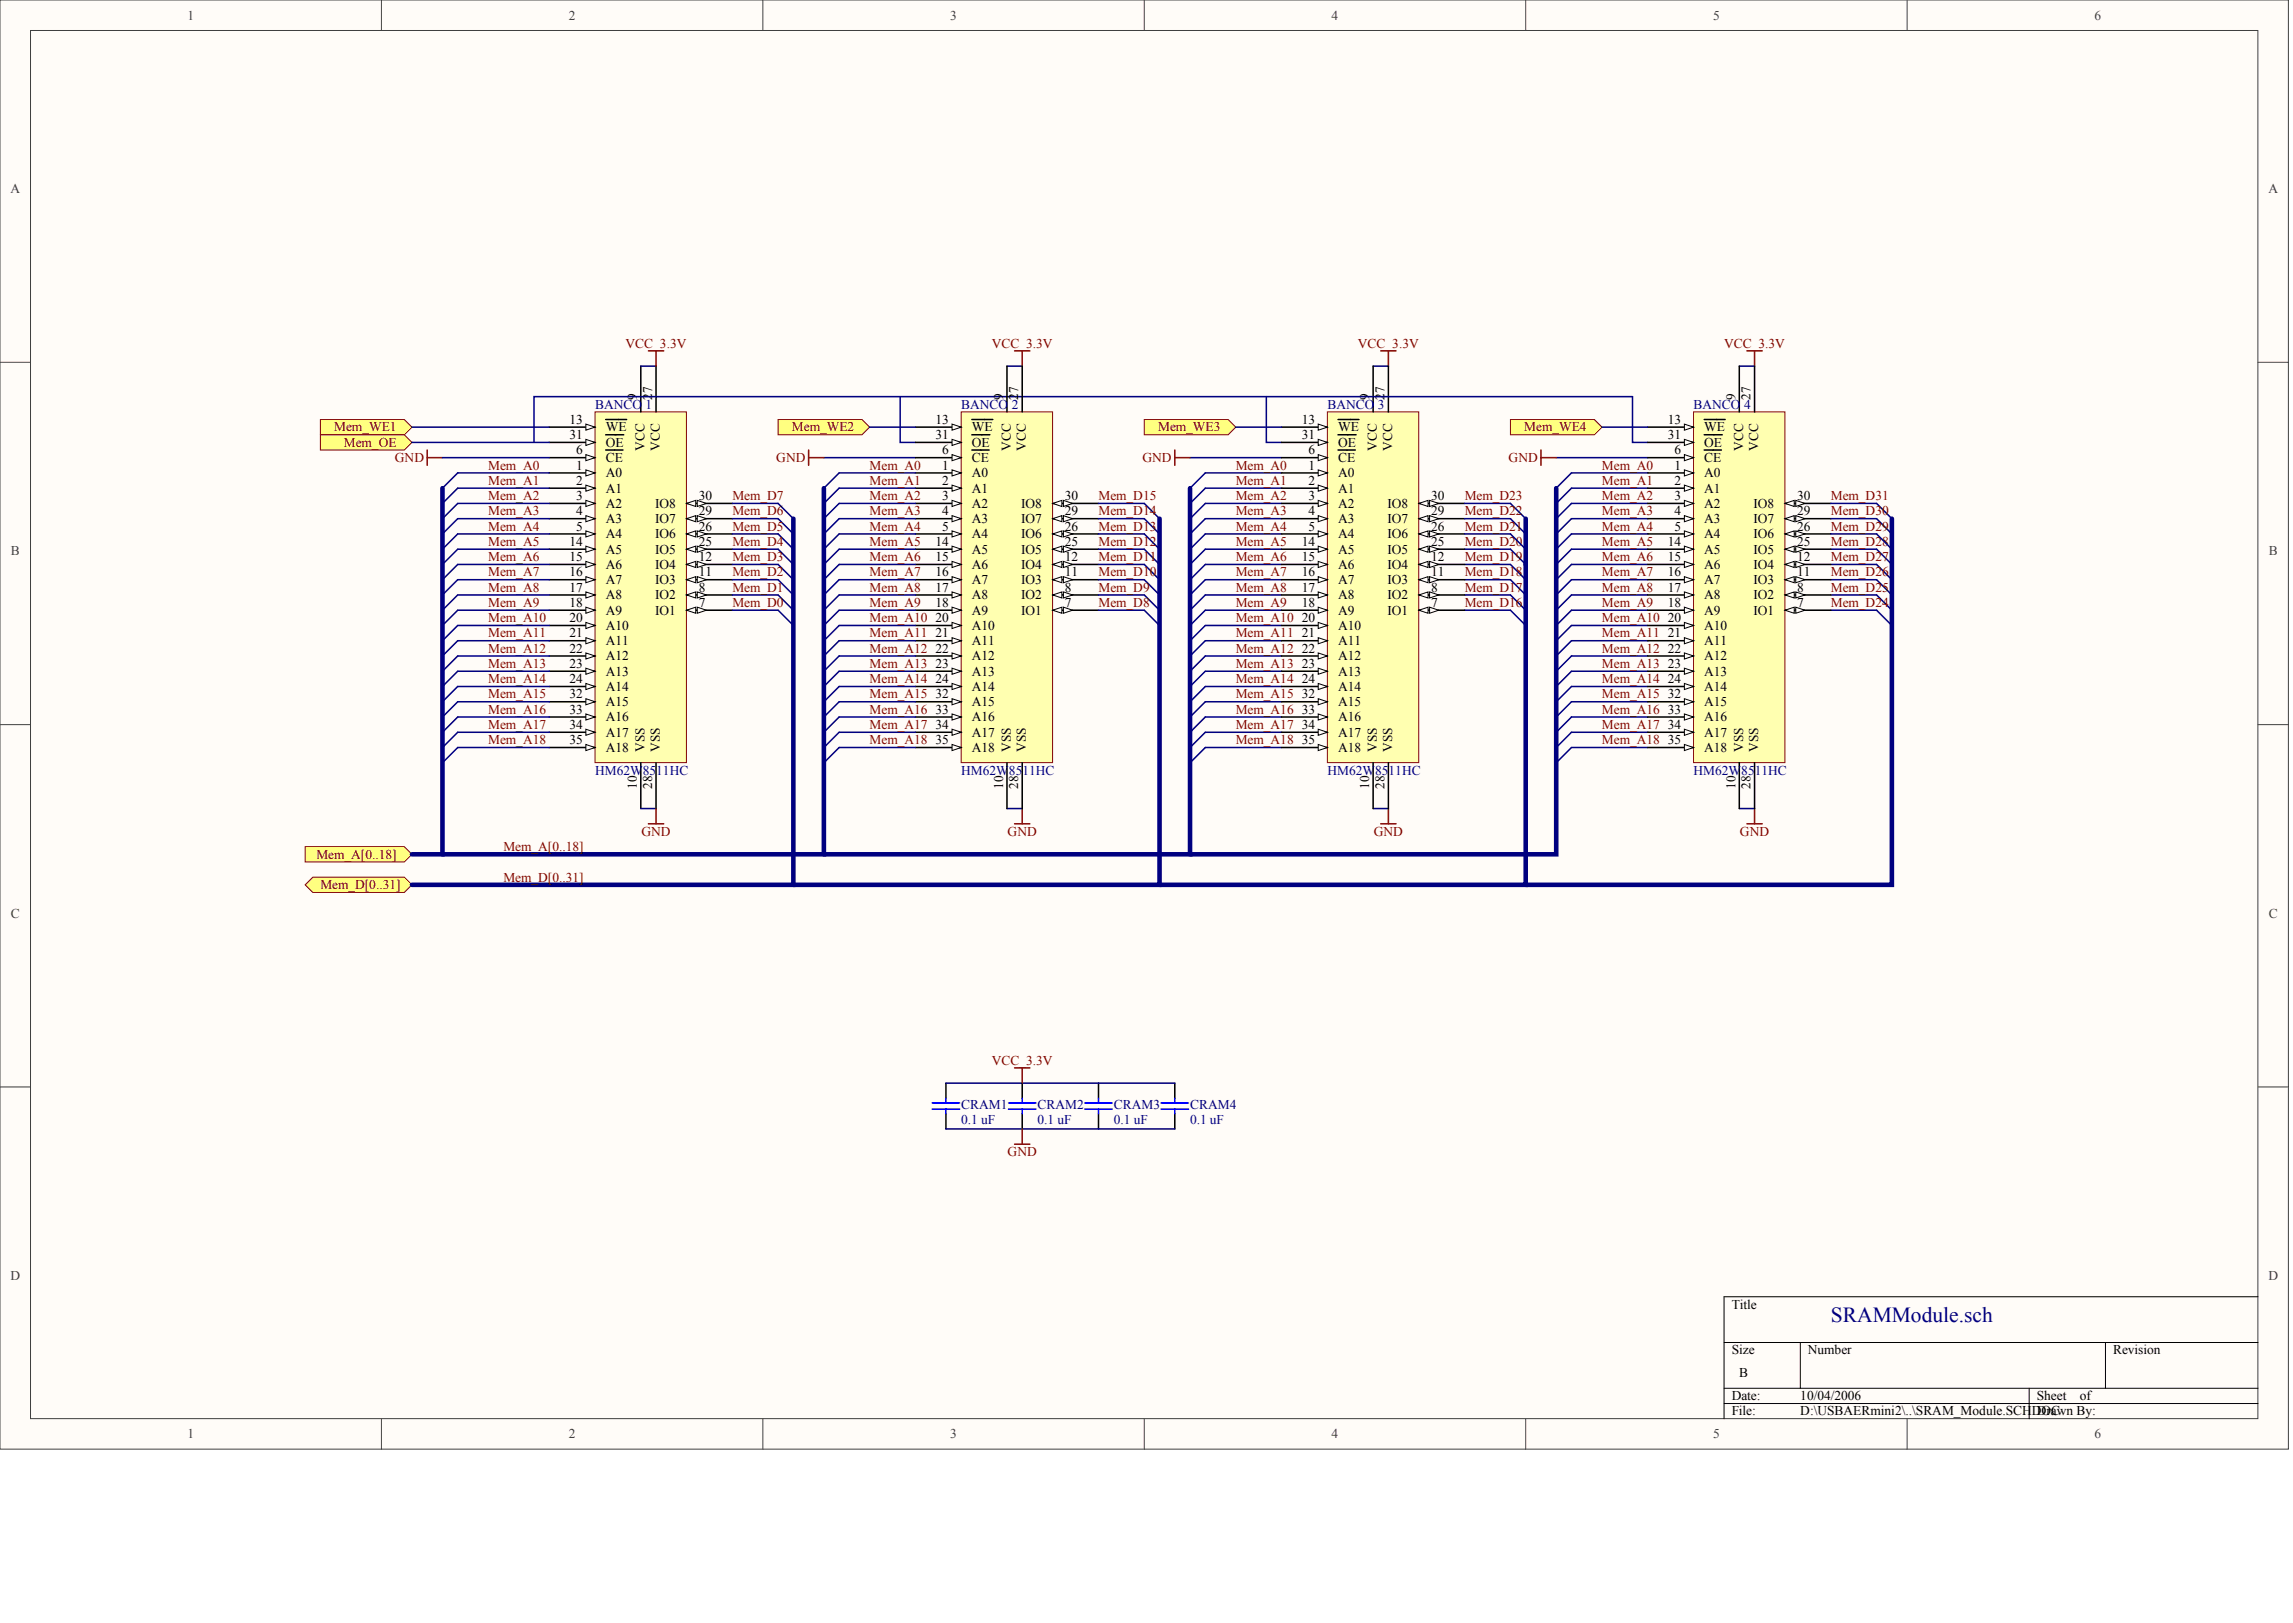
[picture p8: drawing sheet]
<svg xmlns="http://www.w3.org/2000/svg" width="840mm" height="594mm" viewBox="0 0 840 594" stroke-linecap="round" stroke-linejoin="round" font-family="sans-serif">
<defs><g id="words">
<text font-size="7.9" fill="#000080" x="670.4" y="483.9">SRAMModule.sch</text>
<g font-size="4.9" fill="#404040">
<text x="68.6" y="7.2">1</text>
<text x="208.3" y="7.2">2</text>
<text x="347.9" y="7.2">3</text>
<text x="487.6" y="7.2">4</text>
<text x="627.3" y="7.2">5</text>
<text x="766.9" y="7.2">6</text>
<text x="3.8" y="70.7">A</text>
<text x="830.6" y="70.7">A</text>
<text x="4" y="203.3">B</text>
<text x="830.8" y="203.3">B</text>
<text x="4" y="335.9">C</text>
<text x="830.8" y="335.9">C</text>
<text x="3.8" y="468.5">D</text>
<text x="830.6" y="468.5">D</text>
<text x="68.6" y="526.5">1</text>
<text x="208.3" y="526.5">2</text>
<text x="347.9" y="526.5">3</text>
<text x="487.6" y="526.5">4</text>
<text x="627.3" y="526.5">5</text>
<text x="766.9" y="526.5">6</text>
</g>
<g font-size="4.9" fill="#800000">
<text x="229" y="127.2">VCC_3.3V</text>
<text x="363.1" y="127.2">VCC_3.3V</text>
<text x="497.2" y="127.2">VCC_3.3V</text>
<text x="631.3" y="127.2">VCC_3.3V</text>
<text x="122.4" y="157.9">Mem_WE1</text>
<text x="290" y="157.9">Mem_WE2</text>
<text x="424.1" y="157.9">Mem_WE3</text>
<text x="558.2" y="157.9">Mem_WE4</text>
<text x="125.9" y="163.5">Mem_OE</text>
<text x="144.6" y="169.1">GND</text>
<text x="178.8" y="171.9">Mem_A0</text>
<text x="284.2" y="169.1">GND</text>
<text x="318.4" y="171.9">Mem_A0</text>
<text x="418.3" y="169.1">GND</text>
<text x="452.5" y="171.9">Mem_A0</text>
<text x="552.4" y="169.1">GND</text>
<text x="586.6" y="171.9">Mem_A0</text>
<text x="178.8" y="177.5">Mem_A1</text>
<text x="318.4" y="177.5">Mem_A1</text>
<text x="452.5" y="177.5">Mem_A1</text>
<text x="586.6" y="177.5">Mem_A1</text>
<text x="178.8" y="183.1">Mem_A2</text>
<text x="268.2" y="183.1">Mem_D7</text>
<text x="318.4" y="183.1">Mem_A2</text>
<text x="402.2" y="183.1">Mem_D15</text>
<text x="452.5" y="183.1">Mem_A2</text>
<text x="536.3" y="183.1">Mem_D23</text>
<text x="586.6" y="183.1">Mem_A2</text>
<text x="670.4" y="183.1">Mem_D31</text>
<text x="178.8" y="188.7">Mem_A3</text>
<text x="268.2" y="188.7">Mem_D6</text>
<text x="318.4" y="188.7">Mem_A3</text>
<text x="402.2" y="188.7">Mem_D14</text>
<text x="452.5" y="188.7">Mem_A3</text>
<text x="536.3" y="188.7">Mem_D22</text>
<text x="586.6" y="188.7">Mem_A3</text>
<text x="670.4" y="188.7">Mem_D30</text>
<text x="178.8" y="194.2">Mem_A4</text>
<text x="268.2" y="194.2">Mem_D5</text>
<text x="318.4" y="194.2">Mem_A4</text>
<text x="402.2" y="194.2">Mem_D13</text>
<text x="452.5" y="194.2">Mem_A4</text>
<text x="536.3" y="194.2">Mem_D21</text>
<text x="586.6" y="194.2">Mem_A4</text>
<text x="670.4" y="194.2">Mem_D29</text>
<text x="178.8" y="199.8">Mem_A5</text>
<text x="268.2" y="199.8">Mem_D4</text>
<text x="318.4" y="199.8">Mem_A5</text>
<text x="402.2" y="199.8">Mem_D12</text>
<text x="452.5" y="199.8">Mem_A5</text>
<text x="536.3" y="199.8">Mem_D20</text>
<text x="586.6" y="199.8">Mem_A5</text>
<text x="670.4" y="199.8">Mem_D28</text>
<text x="178.8" y="205.4">Mem_A6</text>
<text x="268.2" y="205.4">Mem_D3</text>
<text x="318.4" y="205.4">Mem_A6</text>
<text x="402.2" y="205.4">Mem_D11</text>
<text x="452.5" y="205.4">Mem_A6</text>
<text x="536.3" y="205.4">Mem_D19</text>
<text x="586.6" y="205.4">Mem_A6</text>
<text x="670.4" y="205.4">Mem_D27</text>
<text x="178.8" y="211">Mem_A7</text>
<text x="268.2" y="211">Mem_D2</text>
<text x="318.4" y="211">Mem_A7</text>
<text x="402.2" y="211">Mem_D10</text>
<text x="452.5" y="211">Mem_A7</text>
<text x="536.3" y="211">Mem_D18</text>
<text x="586.6" y="211">Mem_A7</text>
<text x="670.4" y="211">Mem_D26</text>
<text x="178.8" y="216.6">Mem_A8</text>
<text x="268.2" y="216.6">Mem_D1</text>
<text x="318.4" y="216.6">Mem_A8</text>
<text x="402.2" y="216.6">Mem_D9</text>
<text x="452.5" y="216.6">Mem_A8</text>
<text x="536.3" y="216.6">Mem_D17</text>
<text x="586.6" y="216.6">Mem_A8</text>
<text x="670.4" y="216.6">Mem_D25</text>
<text x="178.8" y="222.2">Mem_A9</text>
<text x="178.8" y="227.7">Mem_A10</text>
<text x="268.2" y="222.2">Mem_D0</text>
<text x="318.4" y="222.2">Mem_A9</text>
<text x="318.4" y="227.7">Mem_A10</text>
<text x="402.2" y="222.2">Mem_D8</text>
<text x="452.5" y="222.2">Mem_A9</text>
<text x="452.5" y="227.7">Mem_A10</text>
<text x="536.3" y="222.2">Mem_D16</text>
<text x="586.6" y="222.2">Mem_A9</text>
<text x="586.6" y="227.7">Mem_A10</text>
<text x="670.4" y="222.2">Mem_D24</text>
<text x="178.8" y="233.3">Mem_A11</text>
<text x="318.4" y="233.3">Mem_A11</text>
<text x="452.5" y="233.3">Mem_A11</text>
<text x="586.6" y="233.3">Mem_A11</text>
<text x="178.8" y="238.9">Mem_A12</text>
<text x="318.4" y="238.9">Mem_A12</text>
<text x="452.5" y="238.9">Mem_A12</text>
<text x="586.6" y="238.9">Mem_A12</text>
<text x="178.8" y="244.5">Mem_A13</text>
<text x="318.4" y="244.5">Mem_A13</text>
<text x="452.5" y="244.5">Mem_A13</text>
<text x="586.6" y="244.5">Mem_A13</text>
<text x="178.8" y="250.1">Mem_A14</text>
<text x="318.4" y="250.1">Mem_A14</text>
<text x="452.5" y="250.1">Mem_A14</text>
<text x="586.6" y="250.1">Mem_A14</text>
<text x="178.8" y="255.7">Mem_A15</text>
<text x="318.4" y="255.7">Mem_A15</text>
<text x="452.5" y="255.7">Mem_A15</text>
<text x="586.6" y="255.7">Mem_A15</text>
<text x="178.8" y="261.2">Mem_A16</text>
<text x="318.4" y="261.2">Mem_A16</text>
<text x="452.5" y="261.2">Mem_A16</text>
<text x="586.6" y="261.2">Mem_A16</text>
<text x="178.8" y="266.8">Mem_A17</text>
<text x="318.4" y="266.8">Mem_A17</text>
<text x="452.5" y="266.8">Mem_A17</text>
<text x="586.6" y="266.8">Mem_A17</text>
<text x="178.8" y="272.4">Mem_A18</text>
<text x="318.4" y="272.4">Mem_A18</text>
<text x="452.5" y="272.4">Mem_A18</text>
<text x="586.6" y="272.4">Mem_A18</text>
<text x="234.9" y="305.9">GND</text>
<text x="368.9" y="305.9">GND</text>
<text x="503" y="305.9">GND</text>
<text x="637.1" y="305.9">GND</text>
<text x="184.4" y="311.5">Mem_A[0..18]</text>
<text x="115.9" y="314.3">Mem_A[0..18]</text>
<text x="184.4" y="322.7">Mem_D[0..31]</text>
<text x="117.3" y="325.5">Mem_D[0..31]</text>
<text x="363.1" y="389.7">VCC_3.3V</text>
<text x="368.9" y="423.2">GND</text>
</g>
<g font-size="4.9">
<text x="238.8" y="143.8" transform="rotate(-90 238.8 143.8)">7</text>
<text x="372.9" y="143.8" transform="rotate(-90 372.9 143.8)">7</text>
<text x="507" y="143.8" transform="rotate(-90 507 143.8)">7</text>
<text x="233.2" y="146.3" transform="rotate(-90 233.2 146.3)">9</text>
<text x="238.8" y="146.3" transform="rotate(-90 238.8 146.3)">2</text>
<text x="367.3" y="146.3" transform="rotate(-90 367.3 146.3)">9</text>
<text x="372.9" y="146.3" transform="rotate(-90 372.9 146.3)">2</text>
<text x="501.4" y="146.3" transform="rotate(-90 501.4 146.3)">9</text>
<text x="507" y="146.3" transform="rotate(-90 507 146.3)">2</text>
<text x="635.4" y="146.3" transform="rotate(-90 635.4 146.3)">9</text>
<text x="641" y="146.3" transform="rotate(-90 641 146.3)">27</text>
<text x="208.5" y="155.1">13</text>
<text x="342.6" y="155.1">13</text>
<text x="476.6" y="155.1">13</text>
<text x="610.7" y="155.1">13</text>
<text x="208.5" y="160.7">31</text>
<text x="221.8" y="157.9">WE</text>
<text x="342.6" y="160.7">31</text>
<text x="355.9" y="157.9">WE</text>
<text x="476.6" y="160.7">31</text>
<text x="489.9" y="157.9">WE</text>
<text x="610.7" y="160.7">31</text>
<text x="624" y="157.9">WE</text>
<text x="210.9" y="166.3">6</text>
<text x="221.8" y="163.5">OE</text>
<text x="236" y="165" transform="rotate(-90 236 165)">VCC</text>
<text x="241.6" y="165" transform="rotate(-90 241.6 165)">VCC</text>
<text x="345" y="166.3">6</text>
<text x="355.9" y="163.5">OE</text>
<text x="370.1" y="165" transform="rotate(-90 370.1 165)">VCC</text>
<text x="375.7" y="165" transform="rotate(-90 375.7 165)">VCC</text>
<text x="479.1" y="166.3">6</text>
<text x="489.9" y="163.5">OE</text>
<text x="504.2" y="165" transform="rotate(-90 504.2 165)">VCC</text>
<text x="509.7" y="165" transform="rotate(-90 509.7 165)">VCC</text>
<text x="613.2" y="166.3">6</text>
<text x="624" y="163.5">OE</text>
<text x="638.2" y="165" transform="rotate(-90 638.2 165)">VCC</text>
<text x="643.8" y="165" transform="rotate(-90 643.8 165)">VCC</text>
<text x="210.9" y="171.9">1</text>
<text x="221.8" y="169.1">CE</text>
<text x="345" y="171.9">1</text>
<text x="355.9" y="169.1">CE</text>
<text x="479.1" y="171.9">1</text>
<text x="489.9" y="169.1">CE</text>
<text x="613.2" y="171.9">1</text>
<text x="624" y="169.1">CE</text>
<text x="210.9" y="177.5">2</text>
<text x="221.8" y="174.7">A0</text>
<text x="345" y="177.5">2</text>
<text x="355.9" y="174.7">A0</text>
<text x="479.1" y="177.5">2</text>
<text x="489.9" y="174.7">A0</text>
<text x="613.2" y="177.5">2</text>
<text x="624" y="174.7">A0</text>
<text x="210.9" y="183.1">3</text>
<text x="221.8" y="180.3">A1</text>
<text x="221.8" y="185.9">A2</text>
<text x="239.9" y="185.9">IO8</text>
<text x="255.9" y="183.1">30</text>
<text x="345" y="183.1">3</text>
<text x="355.9" y="180.3">A1</text>
<text x="355.9" y="185.9">A2</text>
<text x="374" y="185.9">IO8</text>
<text x="389.9" y="183.1">30</text>
<text x="479.1" y="183.1">3</text>
<text x="489.9" y="180.3">A1</text>
<text x="489.9" y="185.9">A2</text>
<text x="508" y="185.9">IO8</text>
<text x="524" y="183.1">30</text>
<text x="613.2" y="183.1">3</text>
<text x="624" y="180.3">A1</text>
<text x="624" y="185.9">A2</text>
<text x="642.1" y="185.9">IO8</text>
<text x="658.1" y="183.1">30</text>
<text x="210.9" y="188.7">4</text>
<text x="221.8" y="191.4">A3</text>
<text x="239.9" y="191.4">IO7</text>
<text x="255.9" y="188.7">29</text>
<text x="345" y="188.7">4</text>
<text x="355.9" y="191.4">A3</text>
<text x="374" y="191.4">IO7</text>
<text x="389.9" y="188.7">29</text>
<text x="479.1" y="188.7">4</text>
<text x="489.9" y="191.4">A3</text>
<text x="508" y="191.4">IO7</text>
<text x="524" y="188.7">29</text>
<text x="613.2" y="188.7">4</text>
<text x="624" y="191.4">A3</text>
<text x="642.1" y="191.4">IO7</text>
<text x="658.1" y="188.7">29</text>
<text x="210.9" y="194.2">5</text>
<text x="221.8" y="197">A4</text>
<text x="239.9" y="197">IO6</text>
<text x="255.9" y="194.2">26</text>
<text x="345" y="194.2">5</text>
<text x="355.9" y="197">A4</text>
<text x="374" y="197">IO6</text>
<text x="389.9" y="194.2">26</text>
<text x="479.1" y="194.2">5</text>
<text x="489.9" y="197">A4</text>
<text x="508" y="197">IO6</text>
<text x="524" y="194.2">26</text>
<text x="613.2" y="194.2">5</text>
<text x="624" y="197">A4</text>
<text x="642.1" y="197">IO6</text>
<text x="658.1" y="194.2">26</text>
<text x="208.5" y="199.8">14</text>
<text x="221.8" y="202.6">A5</text>
<text x="239.9" y="202.6">IO5</text>
<text x="255.9" y="199.8">25</text>
<text x="342.6" y="199.8">14</text>
<text x="355.9" y="202.6">A5</text>
<text x="374" y="202.6">IO5</text>
<text x="389.9" y="199.8">25</text>
<text x="476.6" y="199.8">14</text>
<text x="489.9" y="202.6">A5</text>
<text x="508" y="202.6">IO5</text>
<text x="524" y="199.8">25</text>
<text x="610.7" y="199.8">14</text>
<text x="624" y="202.6">A5</text>
<text x="642.1" y="202.6">IO5</text>
<text x="658.1" y="199.8">25</text>
<text x="208.5" y="205.4">15</text>
<text x="221.8" y="208.2">A6</text>
<text x="239.9" y="208.2">IO4</text>
<text x="255.9" y="205.4">12</text>
<text x="342.6" y="205.4">15</text>
<text x="355.9" y="208.2">A6</text>
<text x="374" y="208.2">IO4</text>
<text x="389.9" y="205.4">12</text>
<text x="476.6" y="205.4">15</text>
<text x="489.9" y="208.2">A6</text>
<text x="508" y="208.2">IO4</text>
<text x="524" y="205.4">12</text>
<text x="610.7" y="205.4">15</text>
<text x="624" y="208.2">A6</text>
<text x="642.1" y="208.2">IO4</text>
<text x="658.1" y="205.4">12</text>
<text x="208.5" y="211">16</text>
<text x="221.8" y="213.8">A7</text>
<text x="239.9" y="213.8">IO3</text>
<text x="255.9" y="211">11</text>
<text x="342.6" y="211">16</text>
<text x="355.9" y="213.8">A7</text>
<text x="374" y="213.8">IO3</text>
<text x="389.9" y="211">11</text>
<text x="476.6" y="211">16</text>
<text x="489.9" y="213.8">A7</text>
<text x="508" y="213.8">IO3</text>
<text x="524" y="211">11</text>
<text x="610.7" y="211">16</text>
<text x="624" y="213.8">A7</text>
<text x="642.1" y="213.8">IO3</text>
<text x="658.1" y="211">11</text>
<text x="208.5" y="216.6">17</text>
<text x="221.8" y="219.4">A8</text>
<text x="239.9" y="219.4">IO2</text>
<text x="255.9" y="216.6">8</text>
<text x="342.6" y="216.6">17</text>
<text x="355.9" y="219.4">A8</text>
<text x="374" y="219.4">IO2</text>
<text x="389.9" y="216.6">8</text>
<text x="476.6" y="216.6">17</text>
<text x="489.9" y="219.4">A8</text>
<text x="508" y="219.4">IO2</text>
<text x="524" y="216.6">8</text>
<text x="610.7" y="216.6">17</text>
<text x="624" y="219.4">A8</text>
<text x="642.1" y="219.4">IO2</text>
<text x="658.1" y="216.6">8</text>
<text x="208.5" y="222.2">18</text>
<text x="208.5" y="227.7">20</text>
<text x="221.8" y="224.9">A9</text>
<text x="239.9" y="224.9">IO1</text>
<text x="255.9" y="222.2">7</text>
<text x="342.6" y="222.2">18</text>
<text x="342.6" y="227.7">20</text>
<text x="355.9" y="224.9">A9</text>
<text x="374" y="224.9">IO1</text>
<text x="389.9" y="222.2">7</text>
<text x="476.6" y="222.2">18</text>
<text x="476.6" y="227.7">20</text>
<text x="489.9" y="224.9">A9</text>
<text x="508" y="224.9">IO1</text>
<text x="524" y="222.2">7</text>
<text x="610.7" y="222.2">18</text>
<text x="610.7" y="227.7">20</text>
<text x="624" y="224.9">A9</text>
<text x="642.1" y="224.9">IO1</text>
<text x="658.1" y="222.2">7</text>
<text x="208.5" y="233.3">21</text>
<text x="221.8" y="230.5">A10</text>
<text x="342.6" y="233.3">21</text>
<text x="355.9" y="230.5">A10</text>
<text x="476.6" y="233.3">21</text>
<text x="489.9" y="230.5">A10</text>
<text x="610.7" y="233.3">21</text>
<text x="624" y="230.5">A10</text>
<text x="208.5" y="238.9">22</text>
<text x="221.8" y="236.1">A11</text>
<text x="342.6" y="238.9">22</text>
<text x="355.9" y="236.1">A11</text>
<text x="476.6" y="238.9">22</text>
<text x="489.9" y="236.1">A11</text>
<text x="610.7" y="238.9">22</text>
<text x="624" y="236.1">A11</text>
<text x="208.5" y="244.5">23</text>
<text x="221.8" y="241.7">A12</text>
<text x="342.6" y="244.5">23</text>
<text x="355.9" y="241.7">A12</text>
<text x="476.6" y="244.5">23</text>
<text x="489.9" y="241.7">A12</text>
<text x="610.7" y="244.5">23</text>
<text x="624" y="241.7">A12</text>
<text x="208.5" y="250.1">24</text>
<text x="221.8" y="247.3">A13</text>
<text x="342.6" y="250.1">24</text>
<text x="355.9" y="247.3">A13</text>
<text x="476.6" y="250.1">24</text>
<text x="489.9" y="247.3">A13</text>
<text x="610.7" y="250.1">24</text>
<text x="624" y="247.3">A13</text>
<text x="208.5" y="255.7">32</text>
<text x="221.8" y="252.9">A14</text>
<text x="342.6" y="255.7">32</text>
<text x="355.9" y="252.9">A14</text>
<text x="476.6" y="255.7">32</text>
<text x="489.9" y="252.9">A14</text>
<text x="610.7" y="255.7">32</text>
<text x="624" y="252.9">A14</text>
<text x="208.5" y="261.2">33</text>
<text x="221.8" y="258.5">A15</text>
<text x="342.6" y="261.2">33</text>
<text x="355.9" y="258.5">A15</text>
<text x="476.6" y="261.2">33</text>
<text x="489.9" y="258.5">A15</text>
<text x="610.7" y="261.2">33</text>
<text x="624" y="258.5">A15</text>
<text x="208.5" y="266.8">34</text>
<text x="221.8" y="264">A16</text>
<text x="221.8" y="269.6">A17</text>
<text x="342.6" y="266.8">34</text>
<text x="355.9" y="264">A16</text>
<text x="355.9" y="269.6">A17</text>
<text x="476.6" y="266.8">34</text>
<text x="489.9" y="264">A16</text>
<text x="489.9" y="269.6">A17</text>
<text x="610.7" y="266.8">34</text>
<text x="624" y="264">A16</text>
<text x="624" y="269.6">A17</text>
<text x="208.5" y="272.4">35</text>
<text x="221.8" y="275.2">A18</text>
<text x="236" y="275.3" transform="rotate(-90 236 275.3)">VSS</text>
<text x="241.6" y="275.3" transform="rotate(-90 241.6 275.3)">VSS</text>
<text x="342.6" y="272.4">35</text>
<text x="355.9" y="275.2">A18</text>
<text x="370.1" y="275.3" transform="rotate(-90 370.1 275.3)">VSS</text>
<text x="375.7" y="275.3" transform="rotate(-90 375.7 275.3)">VSS</text>
<text x="476.6" y="272.4">35</text>
<text x="489.9" y="275.2">A18</text>
<text x="504.2" y="275.3" transform="rotate(-90 504.2 275.3)">VSS</text>
<text x="509.7" y="275.3" transform="rotate(-90 509.7 275.3)">VSS</text>
<text x="610.7" y="272.4">35</text>
<text x="624" y="275.2">A18</text>
<text x="638.2" y="275.3" transform="rotate(-90 638.2 275.3)">VSS</text>
<text x="643.8" y="275.3" transform="rotate(-90 643.8 275.3)">VSS</text>
<text x="233.2" y="288.7" transform="rotate(-90 233.2 288.7)">10</text>
<text x="238.8" y="288.7" transform="rotate(-90 238.8 288.7)">28</text>
<text x="367.3" y="288.7" transform="rotate(-90 367.3 288.7)">10</text>
<text x="372.9" y="288.7" transform="rotate(-90 372.9 288.7)">28</text>
<text x="501.4" y="288.7" transform="rotate(-90 501.4 288.7)">10</text>
<text x="507" y="288.7" transform="rotate(-90 507 288.7)">28</text>
<text x="635.4" y="288.7" transform="rotate(-90 635.4 288.7)">10</text>
<text x="641" y="288.7" transform="rotate(-90 641 288.7)">28</text>
<text x="634.1" y="479">Title</text>
<text x="634.1" y="495.8">Size</text>
<text x="662" y="495.8">Number</text>
<text x="773.7" y="495.8">Revision</text>
<text x="636.9" y="504.2">B</text>
<text x="634.1" y="512.5">Date:</text>
<text x="659.2" y="512.5">10/04/2006</text>
<text x="745.8" y="512.5">Sheet</text>
<text x="761.6" y="512.5">of</text>
<text x="634.1" y="518.1">File:</text>
<text x="659.2" y="518.1">D:\USBAERmini2\..\SRAM_Module.SCHDOC</text>
<text x="745.8" y="518.1">Drawn By:</text>
</g>
<g font-size="4.9" fill="#000080">
<text x="217.9" y="149.6">BANCO 1</text>
<text x="352" y="149.6">BANCO 2</text>
<text x="486" y="149.6">BANCO 3</text>
<text x="620.1" y="149.6">BANCO 4</text>
<text x="217.9" y="283.6">HM62W8511HC</text>
<text x="352" y="283.6">HM62W8511HC</text>
<text x="486" y="283.6">HM62W8511HC</text>
<text x="620.1" y="283.6">HM62W8511HC</text>
<text x="352" y="405.9">CRAM1</text>
<text x="379.9" y="405.9">CRAM2</text>
<text x="407.8" y="405.9">CRAM3</text>
<text x="435.8" y="405.9">CRAM4</text>
<text x="352" y="411.5">0.1 uF</text>
<text x="379.9" y="411.5">0.1 uF</text>
<text x="407.8" y="411.5">0.1 uF</text>
<text x="435.8" y="411.5">0.1 uF</text>
</g>
</g></defs>
<g fill="#fffcf8" stroke="#404040" stroke-width=".37">
<path d="M0 0h837.9v530.4h-837.9z"/>
<path d="M11.2 11.2h815.6v508.1h-815.6z"/>
</g>
<g fill="none" stroke="#404040" stroke-width=".37">
<path d="M139.7 0v11.2M279.3 0v11.2M419 0v11.2M558.7 0v11.2M698.3 0v11.2M0 132.6h11.2M826.8 132.6h11.2M0 265.2h11.2M826.8 265.2h11.2M0 397.9h11.2M826.8 397.9h11.2M139.7 519.3v11.2"/>
<path d="M279.3 519.3v11.2M419 519.3v11.2M558.7 519.3v11.2M698.3 519.3v11.2"/>
</g>
<path d="M826.8 474.7h-195.5v44.6M631.3 491.4h195.5M659.2 491.4v16.8M770.9 491.4v16.8M631.3 508.2h195.5M631.3 513.7h195.5M743 508.2v11.1" fill="none" stroke="#000" stroke-width=".37"/>
<path d="M217.9 150.8h33.4v128.3h-33.4z" fill="#ffffb0" stroke="#800000" stroke-width=".37"/>
<path d="M201.1 256.9h16.8" fill="none" stroke="#000" stroke-width=".56"/>
<path d="M214.5 255.8l3.4 1.1-3.4 1.1z" fill="#fffcf8" stroke="#000" stroke-width=".37"/>
<path d="M201.1 262.5h16.8" fill="none" stroke="#000" stroke-width=".56"/>
<path d="M214.5 261.3l3.4 1.2-3.4 1.1z" fill="#fffcf8" stroke="#000" stroke-width=".37"/>
<path d="M201.1 156.4h16.8" fill="none" stroke="#000" stroke-width=".56"/>
<path d="M214.5 155.2l3.4 1.2-3.4 1.1z" fill="#fffcf8" stroke="#000" stroke-width=".37"/>
<path d="M221.8 153.6h7.6M201.1 161.9h16.8" fill="none" stroke="#000" stroke-width=".56"/>
<path d="M214.5 160.8l3.4 1.1-3.4 1.2z" fill="#fffcf8" stroke="#000" stroke-width=".37"/>
<path d="M221.8 159.1h6.6M201.1 167.5h16.8" fill="none" stroke="#000" stroke-width=".56"/>
<path d="M214.5 166.4l3.4 1.1-3.4 1.1z" fill="#fffcf8" stroke="#000" stroke-width=".37"/>
<path d="M221.8 164.7h6.3M251.4 184.3h16.8" fill="none" stroke="#000" stroke-width=".56"/>
<g fill="#fffcf8" stroke="#000" stroke-width=".37">
<path d="M251.4 184.3l3.3-1.1v2.2z"/>
<path d="M255.3 183.2l3.4 1.1-3.4 1.1z"/>
</g>
<path d="M251.4 189.9h16.8" fill="none" stroke="#000" stroke-width=".56"/>
<g fill="#fffcf8" stroke="#000" stroke-width=".37">
<path d="M251.4 189.9l3.3-1.2v2.3z"/>
<path d="M255.3 188.7l3.4 1.2-3.4 1.1z"/>
</g>
<path d="M251.4 195.4h16.8" fill="none" stroke="#000" stroke-width=".56"/>
<g fill="#fffcf8" stroke="#000" stroke-width=".37">
<path d="M251.4 195.4l3.3-1.1v2.3z"/>
<path d="M255.3 194.3l3.4 1.1-3.4 1.2z"/>
</g>
<path d="M251.4 201h16.8" fill="none" stroke="#000" stroke-width=".56"/>
<g fill="#fffcf8" stroke="#000" stroke-width=".37">
<path d="M251.4 201l3.3-1.1v2.2z"/>
<path d="M255.3 199.9l3.4 1.1-3.4 1.1z"/>
</g>
<path d="M251.4 206.6h16.8" fill="none" stroke="#000" stroke-width=".56"/>
<g fill="#fffcf8" stroke="#000" stroke-width=".37">
<path d="M251.4 206.6l3.3-1.1v2.2z"/>
<path d="M255.3 205.5l3.4 1.1-3.4 1.1z"/>
</g>
<path d="M251.4 212.2h16.8" fill="none" stroke="#000" stroke-width=".56"/>
<g fill="#fffcf8" stroke="#000" stroke-width=".37">
<path d="M251.4 212.2l3.3-1.1v2.2z"/>
<path d="M255.3 211.1l3.4 1.1-3.4 1.1z"/>
</g>
<path d="M251.4 217.8h16.8" fill="none" stroke="#000" stroke-width=".56"/>
<g fill="#fffcf8" stroke="#000" stroke-width=".37">
<path d="M251.4 217.8l3.3-1.1v2.2z"/>
<path d="M255.3 216.7l3.4 1.1-3.4 1.1z"/>
</g>
<path d="M251.4 223.4h16.8" fill="none" stroke="#000" stroke-width=".56"/>
<g fill="#fffcf8" stroke="#000" stroke-width=".37">
<path d="M251.4 223.4l3.3-1.2v2.3z"/>
<path d="M255.3 222.2l3.4 1.2-3.4 1.1z"/>
</g>
<path d="M201.1 173.1h16.8" fill="none" stroke="#000" stroke-width=".56"/>
<path d="M214.5 172l3.4 1.1-3.4 1.1z" fill="#fffcf8" stroke="#000" stroke-width=".37"/>
<path d="M201.1 178.7h16.8" fill="none" stroke="#000" stroke-width=".56"/>
<path d="M214.5 177.6l3.4 1.1-3.4 1.1z" fill="#fffcf8" stroke="#000" stroke-width=".37"/>
<path d="M201.1 184.3h16.8" fill="none" stroke="#000" stroke-width=".56"/>
<path d="M214.5 183.2l3.4 1.1-3.4 1.1z" fill="#fffcf8" stroke="#000" stroke-width=".37"/>
<path d="M201.1 189.9h16.8" fill="none" stroke="#000" stroke-width=".56"/>
<path d="M214.5 188.7l3.4 1.2-3.4 1.1z" fill="#fffcf8" stroke="#000" stroke-width=".37"/>
<path d="M201.1 195.4h16.8" fill="none" stroke="#000" stroke-width=".56"/>
<path d="M214.5 194.3l3.4 1.1-3.4 1.2z" fill="#fffcf8" stroke="#000" stroke-width=".37"/>
<path d="M201.1 201h16.8" fill="none" stroke="#000" stroke-width=".56"/>
<path d="M214.5 199.9l3.4 1.1-3.4 1.1z" fill="#fffcf8" stroke="#000" stroke-width=".37"/>
<path d="M201.1 206.6h16.8" fill="none" stroke="#000" stroke-width=".56"/>
<path d="M214.5 205.5l3.4 1.1-3.4 1.1z" fill="#fffcf8" stroke="#000" stroke-width=".37"/>
<path d="M201.1 212.2h16.8" fill="none" stroke="#000" stroke-width=".56"/>
<path d="M214.5 211.1l3.4 1.1-3.4 1.1z" fill="#fffcf8" stroke="#000" stroke-width=".37"/>
<path d="M201.1 217.8h16.8" fill="none" stroke="#000" stroke-width=".56"/>
<path d="M214.5 216.7l3.4 1.1-3.4 1.1z" fill="#fffcf8" stroke="#000" stroke-width=".37"/>
<path d="M201.1 223.4h16.8" fill="none" stroke="#000" stroke-width=".56"/>
<path d="M214.5 222.2l3.4 1.2-3.4 1.1z" fill="#fffcf8" stroke="#000" stroke-width=".37"/>
<path d="M201.1 228.9h16.8" fill="none" stroke="#000" stroke-width=".56"/>
<path d="M214.5 227.8l3.4 1.1-3.4 1.2z" fill="#fffcf8" stroke="#000" stroke-width=".37"/>
<path d="M201.1 234.5h16.8" fill="none" stroke="#000" stroke-width=".56"/>
<path d="M214.5 233.4l3.4 1.1-3.4 1.1z" fill="#fffcf8" stroke="#000" stroke-width=".37"/>
<path d="M201.1 240.1h16.8" fill="none" stroke="#000" stroke-width=".56"/>
<path d="M214.5 239l3.4 1.1-3.4 1.1z" fill="#fffcf8" stroke="#000" stroke-width=".37"/>
<path d="M201.1 245.7h16.8" fill="none" stroke="#000" stroke-width=".56"/>
<path d="M214.5 244.6l3.4 1.1-3.4 1.1z" fill="#fffcf8" stroke="#000" stroke-width=".37"/>
<path d="M201.1 251.3h16.8" fill="none" stroke="#000" stroke-width=".56"/>
<path d="M214.5 250.2l3.4 1.1-3.4 1.1z" fill="#fffcf8" stroke="#000" stroke-width=".37"/>
<path d="M201.1 268h16.8" fill="none" stroke="#000" stroke-width=".56"/>
<path d="M214.5 266.9l3.4 1.1-3.4 1.2z" fill="#fffcf8" stroke="#000" stroke-width=".37"/>
<path d="M201.1 273.6h16.8" fill="none" stroke="#000" stroke-width=".56"/>
<path d="M214.5 272.5l3.4 1.1-3.4 1.1z" fill="#fffcf8" stroke="#000" stroke-width=".37"/>
<path d="M234.6 134v16.8M240.2 134v16.8M234.6 279.2v16.8M240.2 279.2v16.8" fill="none" stroke="#000" stroke-width=".56"/>
<path d="M237.4 128.4h5.6M240.2 128.4v5.6M371.5 128.4h5.6M374.3 128.4v5.6M505.6 128.4h5.6M508.4 128.4v5.6M240.2 296v5.5M374.3 296v5.5M508.4 296v5.5M237.4 301.5h5.6M371.5 301.5h5.6M505.6 301.5h5.6" fill="none" stroke="#800000" stroke-width=".56"/>
<path d="M234.6 134h5.6M368.7 134h5.6M502.8 134h5.6M195.5 161.9v-16.7h268.2v16.7h5.6M234.6 296h5.6M368.7 296h5.6M502.8 296h5.6" fill="none" stroke="#000080" stroke-width=".56"/>
<g fill="#ffff80" stroke="#800000" stroke-width=".37">
<path d="M117.3 153.6h30.7l2.8 2.8-2.8 2.7h-30.7z" fill-rule="evenodd"/>
<path d="M117.3 159.1h30.7l2.8 2.8-2.8 2.8h-30.7z" fill-rule="evenodd"/>
<path d="M111.7 309.9h36.3l2.8 2.8-2.8 2.8h-36.3z" fill-rule="evenodd"/>
<path d="M111.7 323.9l2.8-2.8h33.5l2.8 2.8-2.8 2.8h-33.5z" fill-rule="evenodd"/>
</g>
<g fill="none" stroke="#000080" stroke-width=".56">
<path d="M150.8 156.4h50.3M329.6 145.2v16.7h5.6M150.8 161.9h50.3M162 167.5h39.1M167.6 173.1l-5.6 5.6M167.6 178.7l-5.6 5.6M301.7 167.5h33.5M435.8 167.5h33.5M167.6 184.3l-5.6 5.6M167.6 189.9l-5.6 5.5M167.6 195.4l-5.6 5.6M268.2 184.3h16.7l5.6 5.6"/>
<path d="M268.2 189.9h16.7l5.6 5.5M268.2 195.4h16.7l5.6 5.6M167.6 201l-5.6 5.6M167.6 206.6l-5.6 5.6M167.6 212.2l-5.6 5.6M167.6 217.8l-5.6 5.6M268.2 201h16.7l5.6 5.6M268.2 206.6h16.7l5.6 5.6M268.2 212.2h16.7l5.6 5.6M268.2 217.8h16.7l5.6 5.6M553.1 217.8l5.6 5.6M167.6 223.4l-5.6 5.5"/>
<path d="M167.6 228.9l-5.6 5.6M167.6 234.5l-5.6 5.6M268.2 223.4h16.7l5.6 5.5M553.1 223.4l5.6 5.5M167.6 240.1l-5.6 5.6M167.6 245.7l-5.6 5.6M167.6 251.3l-5.6 5.6M167.6 256.9l-5.6 5.6M167.6 262.5l-5.6 5.5M167.6 268l-5.6 5.6M167.6 273.6l-5.6 5.6"/>
</g>
<path d="M162 178.7v134h-11.2M301.7 178.7v134h-139.7M435.8 178.7v134h-134.1M290.5 189.9v134h-139.7M424.6 189.9v134h-134.1M558.7 206.6v117.3h-134.1" fill="none" stroke="#000080" stroke-width="1.7"/>
<path d="M156.4 164.7v5.6M156.4 167.5h5.6" fill="none" stroke="#800000" stroke-width=".56"/>
<path d="M352 150.8h33.4v128.3h-33.4z" fill="#ffffb0" stroke="#800000" stroke-width=".37"/>
<path d="M335.2 256.9h16.8" fill="none" stroke="#000" stroke-width=".56"/>
<path d="M348.6 255.8l3.4 1.1-3.4 1.1z" fill="#fffcf8" stroke="#000" stroke-width=".37"/>
<path d="M335.2 262.5h16.8" fill="none" stroke="#000" stroke-width=".56"/>
<path d="M348.6 261.3l3.4 1.2-3.4 1.1z" fill="#fffcf8" stroke="#000" stroke-width=".37"/>
<path d="M335.2 156.4h16.8" fill="none" stroke="#000" stroke-width=".56"/>
<path d="M348.6 155.2l3.4 1.2-3.4 1.1z" fill="#fffcf8" stroke="#000" stroke-width=".37"/>
<path d="M355.9 153.6h7.6M335.2 161.9h16.8" fill="none" stroke="#000" stroke-width=".56"/>
<path d="M348.6 160.8l3.4 1.1-3.4 1.2z" fill="#fffcf8" stroke="#000" stroke-width=".37"/>
<path d="M355.9 159.1h6.6M335.2 167.5h16.8" fill="none" stroke="#000" stroke-width=".56"/>
<path d="M348.6 166.4l3.4 1.1-3.4 1.1z" fill="#fffcf8" stroke="#000" stroke-width=".37"/>
<path d="M355.9 164.7h6.3M385.5 184.3h16.7" fill="none" stroke="#000" stroke-width=".56"/>
<g fill="#fffcf8" stroke="#000" stroke-width=".37">
<path d="M385.5 184.3l3.3-1.1v2.2z"/>
<path d="M389.4 183.2l3.3 1.1-3.3 1.1z"/>
</g>
<path d="M385.5 189.9h16.7" fill="none" stroke="#000" stroke-width=".56"/>
<g fill="#fffcf8" stroke="#000" stroke-width=".37">
<path d="M385.5 189.9l3.3-1.2v2.3z"/>
<path d="M389.4 188.7l3.3 1.2-3.3 1.1z"/>
</g>
<path d="M385.5 195.4h16.7" fill="none" stroke="#000" stroke-width=".56"/>
<g fill="#fffcf8" stroke="#000" stroke-width=".37">
<path d="M385.5 195.4l3.3-1.1v2.3z"/>
<path d="M389.4 194.3l3.3 1.1-3.3 1.2z"/>
</g>
<path d="M385.5 201h16.7" fill="none" stroke="#000" stroke-width=".56"/>
<g fill="#fffcf8" stroke="#000" stroke-width=".37">
<path d="M385.5 201l3.3-1.1v2.2z"/>
<path d="M389.4 199.9l3.3 1.1-3.3 1.1z"/>
</g>
<path d="M385.5 206.6h16.7" fill="none" stroke="#000" stroke-width=".56"/>
<g fill="#fffcf8" stroke="#000" stroke-width=".37">
<path d="M385.5 206.6l3.3-1.1v2.2z"/>
<path d="M389.4 205.5l3.3 1.1-3.3 1.1z"/>
</g>
<path d="M385.5 212.2h16.7" fill="none" stroke="#000" stroke-width=".56"/>
<g fill="#fffcf8" stroke="#000" stroke-width=".37">
<path d="M385.5 212.2l3.3-1.1v2.2z"/>
<path d="M389.4 211.1l3.3 1.1-3.3 1.1z"/>
</g>
<path d="M385.5 217.8h16.7" fill="none" stroke="#000" stroke-width=".56"/>
<g fill="#fffcf8" stroke="#000" stroke-width=".37">
<path d="M385.5 217.8l3.3-1.1v2.2z"/>
<path d="M389.4 216.7l3.3 1.1-3.3 1.1z"/>
</g>
<path d="M385.5 223.4h16.7" fill="none" stroke="#000" stroke-width=".56"/>
<g fill="#fffcf8" stroke="#000" stroke-width=".37">
<path d="M385.5 223.4l3.3-1.2v2.3z"/>
<path d="M389.4 222.2l3.3 1.2-3.3 1.1z"/>
</g>
<path d="M335.2 173.1h16.8" fill="none" stroke="#000" stroke-width=".56"/>
<path d="M348.6 172l3.4 1.1-3.4 1.1z" fill="#fffcf8" stroke="#000" stroke-width=".37"/>
<path d="M335.2 178.7h16.8" fill="none" stroke="#000" stroke-width=".56"/>
<path d="M348.6 177.6l3.4 1.1-3.4 1.1z" fill="#fffcf8" stroke="#000" stroke-width=".37"/>
<path d="M335.2 184.3h16.8" fill="none" stroke="#000" stroke-width=".56"/>
<path d="M348.6 183.2l3.4 1.1-3.4 1.1z" fill="#fffcf8" stroke="#000" stroke-width=".37"/>
<path d="M335.2 189.9h16.8" fill="none" stroke="#000" stroke-width=".56"/>
<path d="M348.6 188.7l3.4 1.2-3.4 1.1z" fill="#fffcf8" stroke="#000" stroke-width=".37"/>
<path d="M335.2 195.4h16.8" fill="none" stroke="#000" stroke-width=".56"/>
<path d="M348.6 194.3l3.4 1.1-3.4 1.2z" fill="#fffcf8" stroke="#000" stroke-width=".37"/>
<path d="M335.2 201h16.8" fill="none" stroke="#000" stroke-width=".56"/>
<path d="M348.6 199.9l3.4 1.1-3.4 1.1z" fill="#fffcf8" stroke="#000" stroke-width=".37"/>
<path d="M335.2 206.6h16.8" fill="none" stroke="#000" stroke-width=".56"/>
<path d="M348.6 205.5l3.4 1.1-3.4 1.1z" fill="#fffcf8" stroke="#000" stroke-width=".37"/>
<path d="M335.2 212.2h16.8" fill="none" stroke="#000" stroke-width=".56"/>
<path d="M348.6 211.1l3.4 1.1-3.4 1.1z" fill="#fffcf8" stroke="#000" stroke-width=".37"/>
<path d="M335.2 217.8h16.8" fill="none" stroke="#000" stroke-width=".56"/>
<path d="M348.6 216.7l3.4 1.1-3.4 1.1z" fill="#fffcf8" stroke="#000" stroke-width=".37"/>
<path d="M335.2 223.4h16.8" fill="none" stroke="#000" stroke-width=".56"/>
<path d="M348.6 222.2l3.4 1.2-3.4 1.1z" fill="#fffcf8" stroke="#000" stroke-width=".37"/>
<path d="M335.2 228.9h16.8" fill="none" stroke="#000" stroke-width=".56"/>
<path d="M348.6 227.8l3.4 1.1-3.4 1.2z" fill="#fffcf8" stroke="#000" stroke-width=".37"/>
<path d="M335.2 234.5h16.8" fill="none" stroke="#000" stroke-width=".56"/>
<path d="M348.6 233.4l3.4 1.1-3.4 1.1z" fill="#fffcf8" stroke="#000" stroke-width=".37"/>
<path d="M335.2 240.1h16.8" fill="none" stroke="#000" stroke-width=".56"/>
<path d="M348.6 239l3.4 1.1-3.4 1.1z" fill="#fffcf8" stroke="#000" stroke-width=".37"/>
<path d="M335.2 245.7h16.8" fill="none" stroke="#000" stroke-width=".56"/>
<path d="M348.6 244.6l3.4 1.1-3.4 1.1z" fill="#fffcf8" stroke="#000" stroke-width=".37"/>
<path d="M335.2 251.3h16.8" fill="none" stroke="#000" stroke-width=".56"/>
<path d="M348.6 250.2l3.4 1.1-3.4 1.1z" fill="#fffcf8" stroke="#000" stroke-width=".37"/>
<path d="M335.2 268h16.8" fill="none" stroke="#000" stroke-width=".56"/>
<path d="M348.6 266.9l3.4 1.1-3.4 1.2z" fill="#fffcf8" stroke="#000" stroke-width=".37"/>
<path d="M335.2 273.6h16.8" fill="none" stroke="#000" stroke-width=".56"/>
<path d="M348.6 272.5l3.4 1.1-3.4 1.1z" fill="#fffcf8" stroke="#000" stroke-width=".37"/>
<path d="M368.7 134v16.8M374.3 134v16.8M368.7 279.2v16.8M374.3 279.2v16.8" fill="none" stroke="#000" stroke-width=".56"/>
<g fill="none" stroke="#000080" stroke-width=".56">
<path d="M335.2 178.7h-27.9l-5.6 5.6M335.2 173.1h-27.9l-5.6 5.6M469.3 178.7h-28l-5.5 5.6M469.3 173.1h-28l-5.5 5.6M335.2 184.3h-27.9l-5.6 5.6M335.2 189.9h-27.9l-5.6 5.5M335.2 195.4h-27.9l-5.6 5.6M402.2 184.3h16.8M402.2 189.9h16.8M402.2 195.4h16.8M469.3 184.3h-28l-5.5 5.6M469.3 189.9h-28l-5.5 5.5"/>
<path d="M469.3 195.4h-28l-5.5 5.6M335.2 201h-27.9l-5.6 5.6M335.2 217.8h-27.9l-5.6 5.6M335.2 206.6h-27.9l-5.6 5.6M335.2 212.2h-27.9l-5.6 5.6M402.2 201h16.8M402.2 217.8h16.8M402.2 206.6h16.8M402.2 212.2h16.8M469.3 201h-28l-5.5 5.6M469.3 217.8h-28l-5.5 5.6M469.3 206.6h-28l-5.5 5.6"/>
<path d="M469.3 212.2h-28l-5.5 5.6M536.3 212.2h16.8l5.6 5.6M536.3 206.6h16.8l5.6 5.6M536.3 201h16.8l5.6 5.6M536.3 217.8h16.8M335.2 223.4h-27.9l-5.6 5.5M335.2 228.9h-27.9l-5.6 5.6M335.2 234.5h-27.9l-5.6 5.6M402.2 223.4h16.8M469.3 223.4h-28l-5.5 5.5M469.3 228.9h-28l-5.5 5.6M469.3 234.5h-28l-5.5 5.6"/>
<path d="M536.3 223.4h16.8M335.2 240.1h-27.9l-5.6 5.6M335.2 245.7h-27.9l-5.6 5.6M335.2 251.3h-27.9l-5.6 5.6M335.2 256.9h-27.9l-5.6 5.6M469.3 240.1h-28l-5.5 5.6M469.3 245.7h-28l-5.5 5.6M469.3 256.9h-28l-5.5 5.6M469.3 251.3h-28l-5.5 5.6M335.2 262.5h-27.9l-5.6 5.5M335.2 268h-27.9l-5.6 5.6M335.2 273.6h-27.9l-5.6 5.6"/>
<path d="M469.3 273.6h-28l-5.5 5.6M469.3 268h-28l-5.5 5.6M469.3 262.5h-28l-5.5 5.5"/>
</g>
<path d="M296.1 167.5h5.6M296.1 164.7v5.6M430.2 164.7v5.6M430.2 167.5h5.6" fill="none" stroke="#800000" stroke-width=".56"/>
<path d="M486 150.8h33.5v128.3h-33.5z" fill="#ffffb0" stroke="#800000" stroke-width=".37"/>
<path d="M469.3 256.9h16.7" fill="none" stroke="#000" stroke-width=".56"/>
<path d="M482.7 255.8l3.3 1.1-3.3 1.1z" fill="#fffcf8" stroke="#000" stroke-width=".37"/>
<path d="M469.3 262.5h16.7" fill="none" stroke="#000" stroke-width=".56"/>
<path d="M482.7 261.3l3.3 1.2-3.3 1.1z" fill="#fffcf8" stroke="#000" stroke-width=".37"/>
<path d="M469.3 156.4h16.7" fill="none" stroke="#000" stroke-width=".56"/>
<path d="M482.7 155.2l3.3 1.2-3.3 1.1z" fill="#fffcf8" stroke="#000" stroke-width=".37"/>
<path d="M489.9 153.6h7.7M469.3 161.9h16.7" fill="none" stroke="#000" stroke-width=".56"/>
<path d="M482.7 160.8l3.3 1.1-3.3 1.2z" fill="#fffcf8" stroke="#000" stroke-width=".37"/>
<path d="M489.9 159.1h6.6M469.3 167.5h16.7" fill="none" stroke="#000" stroke-width=".56"/>
<path d="M482.7 166.4l3.3 1.1-3.3 1.1z" fill="#fffcf8" stroke="#000" stroke-width=".37"/>
<path d="M489.9 164.7h6.4M519.5 184.3h16.8" fill="none" stroke="#000" stroke-width=".56"/>
<g fill="#fffcf8" stroke="#000" stroke-width=".37">
<path d="M519.5 184.3l3.4-1.1v2.2z"/>
<path d="M523.5 183.2l3.3 1.1-3.3 1.1z"/>
</g>
<path d="M519.5 189.9h16.8" fill="none" stroke="#000" stroke-width=".56"/>
<g fill="#fffcf8" stroke="#000" stroke-width=".37">
<path d="M519.5 189.9l3.4-1.2v2.3z"/>
<path d="M523.5 188.7l3.3 1.2-3.3 1.1z"/>
</g>
<path d="M519.5 195.4h16.8" fill="none" stroke="#000" stroke-width=".56"/>
<g fill="#fffcf8" stroke="#000" stroke-width=".37">
<path d="M519.5 195.4l3.4-1.1v2.3z"/>
<path d="M523.5 194.3l3.3 1.1-3.3 1.2z"/>
</g>
<path d="M519.5 201h16.8" fill="none" stroke="#000" stroke-width=".56"/>
<g fill="#fffcf8" stroke="#000" stroke-width=".37">
<path d="M519.5 201l3.4-1.1v2.2z"/>
<path d="M523.5 199.9l3.3 1.1-3.3 1.1z"/>
</g>
<path d="M519.5 206.6h16.8" fill="none" stroke="#000" stroke-width=".56"/>
<g fill="#fffcf8" stroke="#000" stroke-width=".37">
<path d="M519.5 206.6l3.4-1.1v2.2z"/>
<path d="M523.5 205.5l3.3 1.1-3.3 1.1z"/>
</g>
<path d="M519.5 212.2h16.8" fill="none" stroke="#000" stroke-width=".56"/>
<g fill="#fffcf8" stroke="#000" stroke-width=".37">
<path d="M519.5 212.2l3.4-1.1v2.2z"/>
<path d="M523.5 211.1l3.3 1.1-3.3 1.1z"/>
</g>
<path d="M519.5 217.8h16.8" fill="none" stroke="#000" stroke-width=".56"/>
<g fill="#fffcf8" stroke="#000" stroke-width=".37">
<path d="M519.5 217.8l3.4-1.1v2.2z"/>
<path d="M523.5 216.7l3.3 1.1-3.3 1.1z"/>
</g>
<path d="M519.5 223.4h16.8" fill="none" stroke="#000" stroke-width=".56"/>
<g fill="#fffcf8" stroke="#000" stroke-width=".37">
<path d="M519.5 223.4l3.4-1.2v2.3z"/>
<path d="M523.5 222.2l3.3 1.2-3.3 1.1z"/>
</g>
<path d="M469.3 173.1h16.7" fill="none" stroke="#000" stroke-width=".56"/>
<path d="M482.7 172l3.3 1.1-3.3 1.1z" fill="#fffcf8" stroke="#000" stroke-width=".37"/>
<path d="M469.3 178.7h16.7" fill="none" stroke="#000" stroke-width=".56"/>
<path d="M482.7 177.6l3.3 1.1-3.3 1.1z" fill="#fffcf8" stroke="#000" stroke-width=".37"/>
<path d="M469.3 184.3h16.7" fill="none" stroke="#000" stroke-width=".56"/>
<path d="M482.7 183.2l3.3 1.1-3.3 1.1z" fill="#fffcf8" stroke="#000" stroke-width=".37"/>
<path d="M469.3 189.9h16.7" fill="none" stroke="#000" stroke-width=".56"/>
<path d="M482.7 188.7l3.3 1.2-3.3 1.1z" fill="#fffcf8" stroke="#000" stroke-width=".37"/>
<path d="M469.3 195.4h16.7" fill="none" stroke="#000" stroke-width=".56"/>
<path d="M482.7 194.3l3.3 1.1-3.3 1.2z" fill="#fffcf8" stroke="#000" stroke-width=".37"/>
<path d="M469.3 201h16.7" fill="none" stroke="#000" stroke-width=".56"/>
<path d="M482.7 199.9l3.3 1.1-3.3 1.1z" fill="#fffcf8" stroke="#000" stroke-width=".37"/>
<path d="M469.3 206.6h16.7" fill="none" stroke="#000" stroke-width=".56"/>
<path d="M482.7 205.5l3.3 1.1-3.3 1.1z" fill="#fffcf8" stroke="#000" stroke-width=".37"/>
<path d="M469.3 212.2h16.7" fill="none" stroke="#000" stroke-width=".56"/>
<path d="M482.7 211.1l3.3 1.1-3.3 1.1z" fill="#fffcf8" stroke="#000" stroke-width=".37"/>
<path d="M469.3 217.8h16.7" fill="none" stroke="#000" stroke-width=".56"/>
<path d="M482.7 216.7l3.3 1.1-3.3 1.1z" fill="#fffcf8" stroke="#000" stroke-width=".37"/>
<path d="M469.3 223.4h16.7" fill="none" stroke="#000" stroke-width=".56"/>
<path d="M482.7 222.2l3.3 1.2-3.3 1.1z" fill="#fffcf8" stroke="#000" stroke-width=".37"/>
<path d="M469.3 228.9h16.7" fill="none" stroke="#000" stroke-width=".56"/>
<path d="M482.7 227.8l3.3 1.1-3.3 1.2z" fill="#fffcf8" stroke="#000" stroke-width=".37"/>
<path d="M469.3 234.5h16.7" fill="none" stroke="#000" stroke-width=".56"/>
<path d="M482.7 233.4l3.3 1.1-3.3 1.1z" fill="#fffcf8" stroke="#000" stroke-width=".37"/>
<path d="M469.3 240.1h16.7" fill="none" stroke="#000" stroke-width=".56"/>
<path d="M482.7 239l3.3 1.1-3.3 1.1z" fill="#fffcf8" stroke="#000" stroke-width=".37"/>
<path d="M469.3 245.7h16.7" fill="none" stroke="#000" stroke-width=".56"/>
<path d="M482.7 244.6l3.3 1.1-3.3 1.1z" fill="#fffcf8" stroke="#000" stroke-width=".37"/>
<path d="M469.3 251.3h16.7" fill="none" stroke="#000" stroke-width=".56"/>
<path d="M482.7 250.2l3.3 1.1-3.3 1.1z" fill="#fffcf8" stroke="#000" stroke-width=".37"/>
<path d="M469.3 268h16.7" fill="none" stroke="#000" stroke-width=".56"/>
<path d="M482.7 266.9l3.3 1.1-3.3 1.2z" fill="#fffcf8" stroke="#000" stroke-width=".37"/>
<path d="M469.3 273.6h16.7" fill="none" stroke="#000" stroke-width=".56"/>
<path d="M482.7 272.5l3.3 1.1-3.3 1.1z" fill="#fffcf8" stroke="#000" stroke-width=".37"/>
<path d="M502.8 134v16.8M508.4 134v16.8M502.8 279.2v16.8M508.4 279.2v16.8M346.4 396.5v5.6M374.3 396.5v5.6M402.2 396.5v5.6M346.4 407.6v5.6M374.3 407.6v5.6M402.2 407.6v5.6" fill="none" stroke="#000" stroke-width=".56"/>
<g fill="none" stroke="#000080" stroke-width=".56">
<path d="M636.9 134h5.6M597.8 145.2v16.7h5.5M167.6 173.1h33.5M167.6 178.7h33.5M569.8 167.5h33.5M603.3 173.1h-27.9l-5.6 5.6M603.3 178.7h-27.9l-5.6 5.6M167.6 195.4h33.5M167.6 189.9h33.5M167.6 184.3h33.5M419 184.3l5.6 5.6M419 189.9l5.6 5.5"/>
<path d="M419 195.4l5.6 5.6M536.3 195.4h16.8l5.6 5.6M536.3 189.9h16.8l5.6 5.5M536.3 184.3h16.8l5.6 5.6M603.3 195.4h-27.9l-5.6 5.6M603.3 189.9h-27.9l-5.6 5.5M603.3 184.3h-27.9l-5.6 5.6M167.6 201h33.5M167.6 206.6h33.5M167.6 212.2h33.5M167.6 217.8h33.5M419 217.8l5.6 5.6"/>
<path d="M419 212.2l5.6 5.6M419 201l5.6 5.6M419 206.6l5.6 5.6M603.3 201h-27.9l-5.6 5.6M603.3 206.6h-27.9l-5.6 5.6M603.3 212.2h-27.9l-5.6 5.6M603.3 217.8h-27.9l-5.6 5.6M670.4 201h16.7l5.6 5.6M670.4 206.6h16.7l5.6 5.6M670.4 212.2h16.7l5.6 5.6M670.4 217.8h16.7l5.6 5.6M167.6 223.4h33.5"/>
<path d="M167.6 228.9h33.5M167.6 234.5h33.5M419 223.4l5.6 5.5M603.3 223.4h-27.9l-5.6 5.5M603.3 228.9h-27.9l-5.6 5.6M603.3 234.5h-27.9l-5.6 5.6M670.4 223.4h16.7l5.6 5.5M167.6 240.1h33.5M167.6 245.7h33.5M167.6 251.3h33.5M167.6 256.9h33.5M603.3 240.1h-27.9l-5.6 5.6"/>
<path d="M603.3 245.7h-27.9l-5.6 5.6M603.3 251.3h-27.9l-5.6 5.6M603.3 256.9h-27.9l-5.6 5.6M167.6 262.5h33.5M167.6 268h33.5M167.6 273.6h33.5M603.3 262.5h-27.9l-5.6 5.5M603.3 268h-27.9l-5.6 5.6M603.3 273.6h-27.9l-5.6 5.6M636.9 296h5.6M346.4 396.5h55.8M346.4 413.2h55.8"/>
</g>
<path d="M341.3 406h10.1M341.3 403.7h10.1M346.4 402.1v1.6M346.4 406v1.6M369.3 406h10M369.3 403.7h10M374.3 402.1v1.6M374.3 406v1.6M397.2 406h10.1M397.2 403.7h10.1M402.2 402.1v1.6M402.2 406v1.6" fill="none" stroke="#00f" stroke-width=".56"/>
<path d="M639.7 128.4h5.5M642.5 128.4v5.6M642.5 296v5.5M639.7 301.5h5.5M371.5 390.9h5.6M374.3 390.9v5.6M371.5 418.8h5.6M374.3 413.2v5.6" fill="none" stroke="#800000" stroke-width=".56"/>
<path d="M558.7 189.9v16.7" fill="none" stroke="#000080" stroke-width="1.7"/>
<path d="M620.1 150.8h33.5v128.3h-33.5z" fill="#ffffb0" stroke="#800000" stroke-width=".37"/>
<path d="M603.3 256.9h16.8" fill="none" stroke="#000" stroke-width=".56"/>
<path d="M616.8 255.8l3.3 1.1-3.3 1.1z" fill="#fffcf8" stroke="#000" stroke-width=".37"/>
<path d="M603.3 262.5h16.8" fill="none" stroke="#000" stroke-width=".56"/>
<path d="M616.8 261.3l3.3 1.2-3.3 1.1z" fill="#fffcf8" stroke="#000" stroke-width=".37"/>
<path d="M603.3 156.4h16.8" fill="none" stroke="#000" stroke-width=".56"/>
<path d="M616.8 155.2l3.3 1.2-3.3 1.1z" fill="#fffcf8" stroke="#000" stroke-width=".37"/>
<path d="M624 153.6h7.7M603.3 161.9h16.8" fill="none" stroke="#000" stroke-width=".56"/>
<path d="M616.8 160.8l3.3 1.1-3.3 1.2z" fill="#fffcf8" stroke="#000" stroke-width=".37"/>
<path d="M624 159.1h6.6M603.3 167.5h16.8" fill="none" stroke="#000" stroke-width=".56"/>
<path d="M616.8 166.4l3.3 1.1-3.3 1.1z" fill="#fffcf8" stroke="#000" stroke-width=".37"/>
<path d="M624 164.7h6.3M653.6 184.3h16.8" fill="none" stroke="#000" stroke-width=".56"/>
<g fill="#fffcf8" stroke="#000" stroke-width=".37">
<path d="M653.6 184.3l3.4-1.1v2.2z"/>
<path d="M657.5 183.2l3.4 1.1-3.4 1.1z"/>
</g>
<path d="M653.6 189.9h16.8" fill="none" stroke="#000" stroke-width=".56"/>
<g fill="#fffcf8" stroke="#000" stroke-width=".37">
<path d="M653.6 189.9l3.4-1.2v2.3z"/>
<path d="M657.5 188.7l3.4 1.2-3.4 1.1z"/>
</g>
<path d="M653.6 195.4h16.8" fill="none" stroke="#000" stroke-width=".56"/>
<g fill="#fffcf8" stroke="#000" stroke-width=".37">
<path d="M653.6 195.4l3.4-1.1v2.3z"/>
<path d="M657.5 194.3l3.4 1.1-3.4 1.2z"/>
</g>
<path d="M653.6 201h16.8" fill="none" stroke="#000" stroke-width=".56"/>
<g fill="#fffcf8" stroke="#000" stroke-width=".37">
<path d="M653.6 201l3.4-1.1v2.2z"/>
<path d="M657.5 199.9l3.4 1.1-3.4 1.1z"/>
</g>
<path d="M653.6 206.6h16.8" fill="none" stroke="#000" stroke-width=".56"/>
<g fill="#fffcf8" stroke="#000" stroke-width=".37">
<path d="M653.6 206.6l3.4-1.1v2.2z"/>
<path d="M657.5 205.5l3.4 1.1-3.4 1.1z"/>
</g>
<path d="M653.6 212.2h16.8" fill="none" stroke="#000" stroke-width=".56"/>
<g fill="#fffcf8" stroke="#000" stroke-width=".37">
<path d="M653.6 212.2l3.4-1.1v2.2z"/>
<path d="M657.5 211.1l3.4 1.1-3.4 1.1z"/>
</g>
<path d="M653.6 217.8h16.8" fill="none" stroke="#000" stroke-width=".56"/>
<g fill="#fffcf8" stroke="#000" stroke-width=".37">
<path d="M653.6 217.8l3.4-1.1v2.2z"/>
<path d="M657.5 216.7l3.4 1.1-3.4 1.1z"/>
</g>
<path d="M653.6 223.4h16.8" fill="none" stroke="#000" stroke-width=".56"/>
<g fill="#fffcf8" stroke="#000" stroke-width=".37">
<path d="M653.6 223.4l3.4-1.2v2.3z"/>
<path d="M657.5 222.2l3.4 1.2-3.4 1.1z"/>
</g>
<path d="M603.3 173.1h16.8" fill="none" stroke="#000" stroke-width=".56"/>
<path d="M616.8 172l3.3 1.1-3.3 1.1z" fill="#fffcf8" stroke="#000" stroke-width=".37"/>
<path d="M603.3 178.7h16.8" fill="none" stroke="#000" stroke-width=".56"/>
<path d="M616.8 177.6l3.3 1.1-3.3 1.1z" fill="#fffcf8" stroke="#000" stroke-width=".37"/>
<path d="M603.3 184.3h16.8" fill="none" stroke="#000" stroke-width=".56"/>
<path d="M616.8 183.2l3.3 1.1-3.3 1.1z" fill="#fffcf8" stroke="#000" stroke-width=".37"/>
<path d="M603.3 189.9h16.8" fill="none" stroke="#000" stroke-width=".56"/>
<path d="M616.8 188.7l3.3 1.2-3.3 1.1z" fill="#fffcf8" stroke="#000" stroke-width=".37"/>
<path d="M603.3 195.4h16.8" fill="none" stroke="#000" stroke-width=".56"/>
<path d="M616.8 194.3l3.3 1.1-3.3 1.2z" fill="#fffcf8" stroke="#000" stroke-width=".37"/>
<path d="M603.3 201h16.8" fill="none" stroke="#000" stroke-width=".56"/>
<path d="M616.8 199.9l3.3 1.1-3.3 1.1z" fill="#fffcf8" stroke="#000" stroke-width=".37"/>
<path d="M603.3 206.6h16.8" fill="none" stroke="#000" stroke-width=".56"/>
<path d="M616.8 205.5l3.3 1.1-3.3 1.1z" fill="#fffcf8" stroke="#000" stroke-width=".37"/>
<path d="M603.3 212.2h16.8" fill="none" stroke="#000" stroke-width=".56"/>
<path d="M616.8 211.1l3.3 1.1-3.3 1.1z" fill="#fffcf8" stroke="#000" stroke-width=".37"/>
<path d="M603.3 217.8h16.8" fill="none" stroke="#000" stroke-width=".56"/>
<path d="M616.8 216.7l3.3 1.1-3.3 1.1z" fill="#fffcf8" stroke="#000" stroke-width=".37"/>
<path d="M603.3 223.4h16.8" fill="none" stroke="#000" stroke-width=".56"/>
<path d="M616.8 222.2l3.3 1.2-3.3 1.1z" fill="#fffcf8" stroke="#000" stroke-width=".37"/>
<path d="M603.3 228.9h16.8" fill="none" stroke="#000" stroke-width=".56"/>
<path d="M616.8 227.8l3.3 1.1-3.3 1.2z" fill="#fffcf8" stroke="#000" stroke-width=".37"/>
<path d="M603.3 234.5h16.8" fill="none" stroke="#000" stroke-width=".56"/>
<path d="M616.8 233.4l3.3 1.1-3.3 1.1z" fill="#fffcf8" stroke="#000" stroke-width=".37"/>
<path d="M603.3 240.1h16.8" fill="none" stroke="#000" stroke-width=".56"/>
<path d="M616.8 239l3.3 1.1-3.3 1.1z" fill="#fffcf8" stroke="#000" stroke-width=".37"/>
<path d="M603.3 245.7h16.8" fill="none" stroke="#000" stroke-width=".56"/>
<path d="M616.8 244.6l3.3 1.1-3.3 1.1z" fill="#fffcf8" stroke="#000" stroke-width=".37"/>
<path d="M603.3 251.3h16.8" fill="none" stroke="#000" stroke-width=".56"/>
<path d="M616.8 250.2l3.3 1.1-3.3 1.1z" fill="#fffcf8" stroke="#000" stroke-width=".37"/>
<path d="M603.3 268h16.8" fill="none" stroke="#000" stroke-width=".56"/>
<path d="M616.8 266.9l3.3 1.1-3.3 1.2z" fill="#fffcf8" stroke="#000" stroke-width=".37"/>
<path d="M603.3 273.6h16.8" fill="none" stroke="#000" stroke-width=".56"/>
<path d="M616.8 272.5l3.3 1.1-3.3 1.1z" fill="#fffcf8" stroke="#000" stroke-width=".37"/>
<path d="M636.9 134v16.8M642.5 134v16.8M636.9 279.2v16.8M642.5 279.2v16.8" fill="none" stroke="#000" stroke-width=".56"/>
<path d="M463.7 145.2h134.1M670.4 195.4h16.7l5.6 5.6M670.4 189.9h16.7l5.6 5.5M670.4 184.3h16.7l5.6 5.6" fill="none" stroke="#000080" stroke-width=".56"/>
<path d="M569.8 178.7v134h-134M692.7 189.9v134h-134" fill="none" stroke="#000080" stroke-width="1.7"/>
<path d="M564.2 164.7v5.6M564.2 167.5h5.6" fill="none" stroke="#800000" stroke-width=".56"/>
<g fill="#ffff80" stroke="#800000" stroke-width=".37">
<path d="M284.9 153.6h30.7l2.8 2.8-2.8 2.7h-30.7z" fill-rule="evenodd"/>
<path d="M419 153.6h30.7l2.8 2.8-2.8 2.7h-30.7z" fill-rule="evenodd"/>
<path d="M553.1 153.6h30.7l2.8 2.8-2.8 2.7h-30.7z" fill-rule="evenodd"/>
</g>
<path d="M318.4 156.4h16.8M452.5 156.4h16.8M586.6 156.4h16.7M402.2 396.5h28M402.2 413.2h28" fill="none" stroke="#000080" stroke-width=".56"/>
<path d="M430.2 396.5v5.6M430.2 407.6v5.6" fill="none" stroke="#000" stroke-width=".56"/>
<path d="M425.1 406h10.1M425.1 403.7h10.1M430.2 402.1v1.6M430.2 406v1.6" fill="none" stroke="#00f" stroke-width=".56"/>
<use href="#words"/>
</svg>
